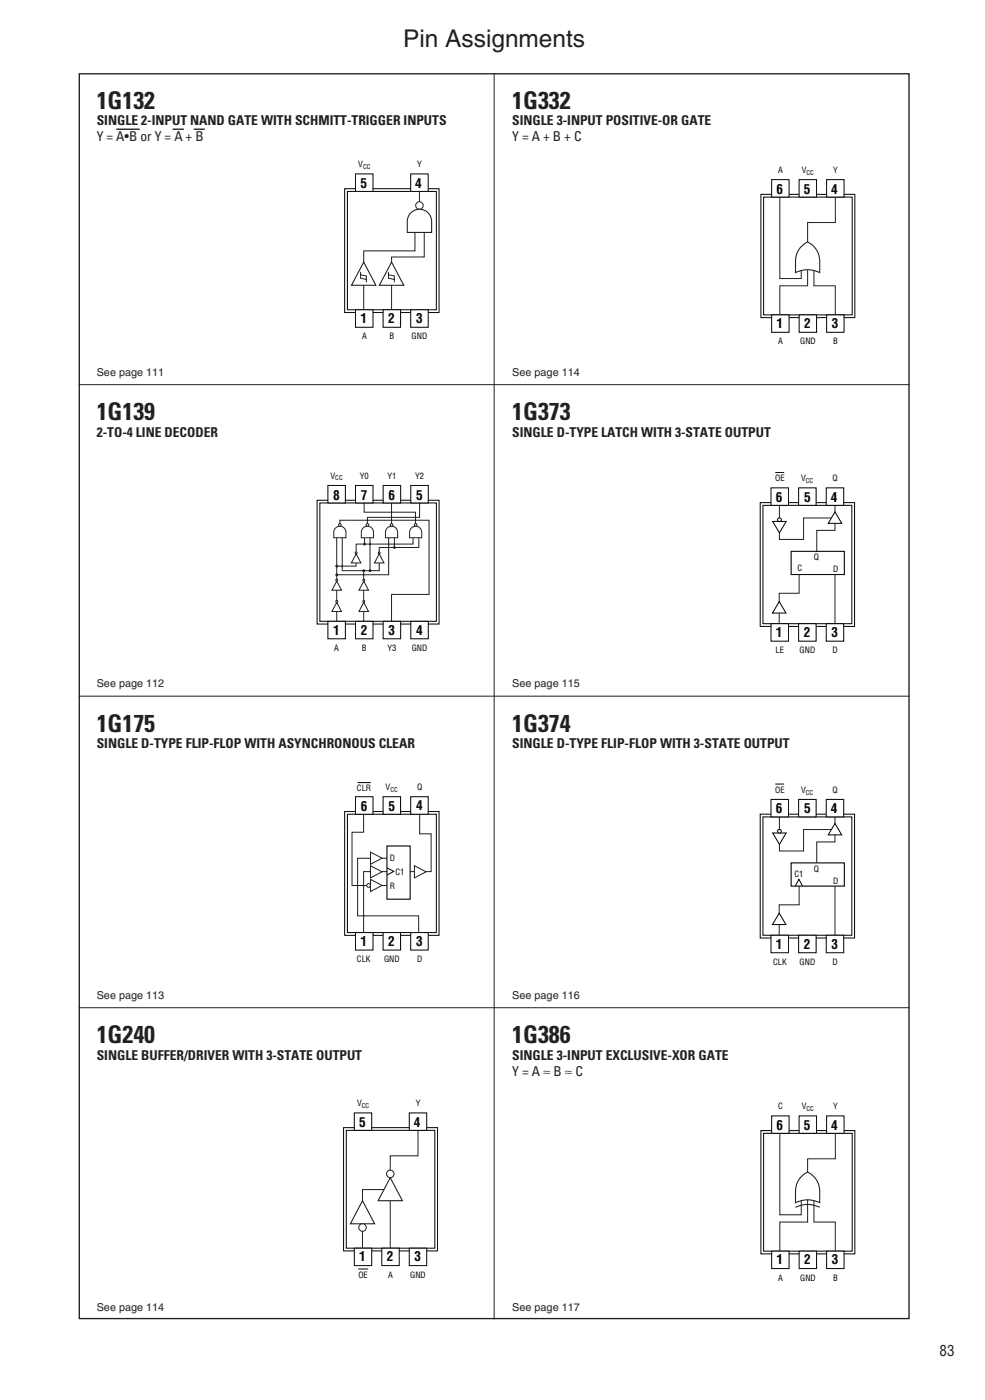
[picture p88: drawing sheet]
<svg xmlns="http://www.w3.org/2000/svg" width="128mm" height="182mm" viewBox="0 0 128 182" stroke-linecap="round" stroke-linejoin="round" font-family="sans-serif">
<defs><g id="words">
<g font-size="3.2" fill="#231f20">
<text x="52.4" y="6.1">Pin Assignments</text>
<text x="12.6" y="14.1">1G132</text>
<text x="66.6" y="14.1">1G332</text>
<text x="12.6" y="54.6">1G139</text>
<text x="66.6" y="54.6">1G373</text>
<text x="12.6" y="95.1">1G175</text>
<text x="66.6" y="95.1">1G374</text>
<text x="12.6" y="135.6">1G240</text>
<text x="66.6" y="135.6">1G386</text>
</g>
<text font-size="1.9" fill="#231f20" x="122.1" y="176.3">83</text>
<g font-size="1.8" fill="#231f20">
<text x="12.6" y="16.3">SINGLE 2-INPUT NAND GATE WITH SCHMITT-TRIGGER INPUTS</text>
<text x="66.6" y="16.3">SINGLE 3-INPUT POSITIVE-OR GATE</text>
<text x="12.6" y="18.4">Y = A•B or Y = A + B</text>
<text x="66.6" y="18.4">Y = A + B + C</text>
<text x="12.6" y="56.8">2-TO-4 LINE DECODER</text>
<text x="66.6" y="56.8">SINGLE D-TYPE LATCH WITH 3-STATE OUTPUT</text>
<text x="12.6" y="97.3">SINGLE D-TYPE FLIP-FLOP WITH ASYNCHRONOUS CLEAR</text>
<text x="66.6" y="97.3">SINGLE D-TYPE FLIP-FLOP WITH 3-STATE OUTPUT</text>
<text x="12.6" y="137.8">SINGLE BUFFER/DRIVER WITH 3-STATE OUTPUT</text>
<text x="66.6" y="137.8">SINGLE 3-INPUT EXCLUSIVE-XOR GATE</text>
<text x="66.6" y="139.9">Y = A ≈ B ≈ C</text>
</g>
<g font-size="1.7">
<text x="46.8" y="24.4">5</text>
<text x="54" y="24.4">4</text>
<text x="100.9" y="25.2">6</text>
<text x="104.5" y="25.2">5</text>
<text x="108" y="25.2">4</text>
<text x="46.8" y="42">1</text>
<text x="50.5" y="42">2</text>
<text x="54.1" y="42">3</text>
<text x="100.9" y="42.7">1</text>
<text x="104.5" y="42.7">2</text>
<text x="108.1" y="42.7">3</text>
<text x="43.3" y="64.9">8</text>
<text x="46.9" y="64.9">7</text>
<text x="50.5" y="64.9">6</text>
<text x="54.1" y="64.9">5</text>
<text x="100.8" y="65.2">6</text>
<text x="104.5" y="65.2">5</text>
<text x="108" y="65.2">4</text>
<text x="43.3" y="82.5">1</text>
<text x="46.9" y="82.5">2</text>
<text x="50.5" y="82.5">3</text>
<text x="54.1" y="82.5">4</text>
<text x="100.8" y="82.8">1</text>
<text x="104.5" y="82.8">2</text>
<text x="108.1" y="82.8">3</text>
<text x="46.9" y="105.4">6</text>
<text x="50.5" y="105.4">5</text>
<text x="54.1" y="105.3">4</text>
<text x="100.8" y="105.8">6</text>
<text x="104.5" y="105.8">5</text>
<text x="108" y="105.8">4</text>
<text x="46.8" y="123">1</text>
<text x="50.5" y="123">2</text>
<text x="54.1" y="123">3</text>
<text x="100.8" y="123.3">1</text>
<text x="104.5" y="123.3">2</text>
<text x="108.1" y="123.3">3</text>
<text x="46.7" y="146.5">5</text>
<text x="53.8" y="146.5">4</text>
<text x="100.9" y="146.9">6</text>
<text x="104.5" y="146.9">5</text>
<text x="108" y="146.9">4</text>
<text x="46.7" y="164">1</text>
<text x="50.3" y="164">2</text>
<text x="53.9" y="164">3</text>
<text x="100.9" y="164.4">1</text>
<text x="104.5" y="164.4">2</text>
<text x="108.1" y="164.4">3</text>
</g>
<g font-size="1.4" fill="#231f20">
<text x="12.6" y="48.9">See page 111</text>
<text x="66.6" y="48.9">See page 114</text>
<text x="12.6" y="89.4">See page 112</text>
<text x="66.6" y="89.4">See page 115</text>
<text x="12.6" y="129.9">See page 113</text>
<text x="66.6" y="129.9">See page 116</text>
<text x="12.6" y="170.4">See page 114</text>
<text x="66.6" y="170.4">See page 117</text>
</g>
<g font-size="1.1">
<text x="46.6" y="21.8">V</text>
<text x="54.2" y="21.8">Y</text>
<text x="101.1" y="22.5">A</text>
<text x="104.2" y="22.5">V</text>
<text x="108.3" y="22.5">Y</text>
<text x="47" y="44.1">A</text>
<text x="50.6" y="44.1">B</text>
<text x="53.5" y="44.1">GND</text>
<text x="101.1" y="44.8">A</text>
<text x="104" y="44.8">GND</text>
<text x="108.3" y="44.8">B</text>
<text x="43" y="62.3">V</text>
<text x="46.8" y="62.3">Y0</text>
<text x="50.3" y="62.3">Y1</text>
<text x="53.9" y="62.3">Y2</text>
<text x="100.7" y="62.6">OE</text>
<text x="104.1" y="62.6">V</text>
<text x="108.2" y="62.6">Q</text>
<text x="103.7" y="74.3">C</text>
<text x="105.8" y="72.8">Q</text>
<text x="108.3" y="74.4">D</text>
<text x="43.4" y="84.6">A</text>
<text x="47" y="84.6">B</text>
<text x="50.3" y="84.6">Y3</text>
<text x="53.5" y="84.6">GND</text>
<text x="100.8" y="84.9">LE</text>
<text x="103.9" y="84.9">GND</text>
<text x="108.2" y="84.9">D</text>
<text x="46.4" y="102.9">CLR</text>
<text x="50.1" y="102.7">V</text>
<text x="54.2" y="102.7">Q</text>
<text x="100.7" y="103.1">OE</text>
<text x="104.1" y="103.1">V</text>
<text x="108.2" y="103.1">Q</text>
<text x="50.6" y="112">D</text>
<text x="51.4" y="113.7">C1</text>
<text x="103.2" y="114">C1</text>
<text x="105.8" y="113.3">Q</text>
<text x="50.6" y="115.5">R</text>
<text x="108.3" y="114.9">D</text>
<text x="46.4" y="125.1">CLK</text>
<text x="49.9" y="125.1">GND</text>
<text x="54.2" y="125.1">D</text>
<text x="100.5" y="125.4">CLK</text>
<text x="103.9" y="125.4">GND</text>
<text x="108.2" y="125.4">D</text>
<text x="46.4" y="143.8">V</text>
<text x="54" y="143.8">Y</text>
<text x="101.1" y="144.2">C</text>
<text x="104.2" y="144.2">V</text>
<text x="108.3" y="144.2">Y</text>
<text x="46.6" y="166.1">OE</text>
<text x="50.5" y="166.1">A</text>
<text x="53.3" y="166.1">GND</text>
<text x="101.1" y="166.5">A</text>
<text x="104" y="166.5">GND</text>
<text x="108.3" y="166.5">B</text>
</g>
<g font-size=".9">
<text x="47.2" y="22">CC</text>
<text x="104.8" y="22.7">CC</text>
<text x="43.6" y="62.5">CC</text>
<text x="104.7" y="62.8">CC</text>
<text x="50.7" y="102.9">CC</text>
<text x="104.7" y="103.3">CC</text>
<text x="47" y="144.1">CC</text>
<text x="104.8" y="144.5">CC</text>
</g>
</g></defs>
<path d="M10.3 9.6h107.8v161.8h-107.8z" fill="none" stroke="#231f20" stroke-width=".18"/>
<path d="M64.2 9.5v162M10.2 50h108M10.2 90.5h108M10.2 131h108" fill="none" stroke="#231f20" stroke-width=".13"/>
<g fill="#fff" stroke="#000" stroke-width=".13">
<path d="M44.6 146.6h12.3v16h-12.3z"/>
<path d="M45 146.9h11.5v15.4h-11.5z"/>
<path d="M46 144.7h2.3v2.2h-2.3z"/>
<path d="M53.2 144.7h2.3v2.2h-2.3z"/>
<path d="M46 162.3h2.3v2.2h-2.3z"/>
<path d="M53.2 162.3h2.3v2.2h-2.3z"/>
<path d="M49.6 162.3h2.3v2.2h-2.3z"/>
</g>
<path d="M46.5 165h1.3" fill="none" stroke="#000" stroke-width=".13"/>
<path d="M50.7 154.6h-3.6v7.7M50.7 156.1v6.2M54.3 146.9v3.4h-3.6v2.8" fill="none" stroke="#231f20" stroke-width=".13"/>
<g fill="#fff" stroke="#231f20" stroke-width=".14">
<path d="M50.7 153.1l1.6 3h-3.2z"/>
<path d="M47.1 156.1l1.6 3h-3.2z"/>
</g>
<g fill="#fff" stroke="#231f20" stroke-width=".13">
<circle cx="47.1" cy="159.6" r=".49"/>
<circle cx="50.7" cy="152.6" r=".49"/>
</g>
<g fill="#fff" stroke="#000" stroke-width=".13">
<path d="M98.9 25.3h12.2v16h-12.2z"/>
<path d="M99.2 25.6h11.5v15.3h-11.5z"/>
<path d="M100.3 23.4h2.2v2.2h-2.2z"/>
<path d="M107.4 23.4h2.3v2.2h-2.3z"/>
<path d="M100.3 40.9h2.2v2.3h-2.2z"/>
<path d="M107.4 40.9h2.3v2.3h-2.3z"/>
<path d="M103.9 40.9h2.2v2.3h-2.2z"/>
<path d="M103.8 23.4h2.3v2.2h-2.3z"/>
</g>
<path d="M101.3 25.6v10.6h2.8v-1M104.9 35.1v2.1h-3.6v3.7M105.8 35.2v2h2.7v3.7M108.6 25.6v3.3h-3.7v2.6" fill="none" stroke="#231f20" stroke-width=".13"/>
<path d="M104.2 32l.7-.5a2.7 2.7 0 0 1 1.6 2.5v1.4a3.5 3.5 0 0 0-3.1 0v-1.4l.1-.8 .3-.7z" fill="#fff" stroke="#231f20" stroke-width=".14"/>
<g fill="#fff" stroke="#000" stroke-width=".13">
<path d="M98.9 147h12.2v16h-12.2z"/>
<path d="M99.2 147.3h11.5v15.3h-11.5z"/>
<path d="M100.3 145.1h2.2v2.2h-2.2z"/>
<path d="M107.4 145.1h2.3v2.2h-2.3z"/>
<path d="M100.3 162.6h2.2v2.3h-2.2z"/>
<path d="M107.4 162.6h2.3v2.3h-2.3z"/>
<path d="M103.9 162.6h2.2v2.3h-2.2z"/>
<path d="M103.8 145.1h2.3v2.2h-2.3z"/>
</g>
<path d="M101.3 147.3v10.6h2.8v-1.8M104.9 156v2.9h-3.6v3.7M105.8 156.1v2.8h2.7v3.7M108.6 147.3v3.3h-3.7v1.8" fill="none" stroke="#231f20" stroke-width=".13"/>
<path d="M104.2 152.9l.7-.5a2.7 2.7 0 0 1 1.6 2.5v1.5a3.5 3.5 0 0 0-3.1 0v-1.5l.1-.8 .3-.7z" fill="#fff" stroke="#231f20" stroke-width=".14"/>
<path d="M103.4 157a3.5 3.5 0 0 1 3.1 0" fill="none" stroke="#231f20" stroke-width=".14"/>
<g fill="#fff" stroke="#000" stroke-width=".13">
<path d="M44.8 24.5h12.3v16.1h-12.3z"/>
<path d="M45.1 24.9h11.6v15.4h-11.6z"/>
<path d="M46.2 22.6h2.3v2.3h-2.3z"/>
<path d="M53.4 22.6h2.2v2.3h-2.2z"/>
<path d="M46.2 40.3h2.3v2.2h-2.3z"/>
<path d="M53.4 40.3h2.2v2.2h-2.2z"/>
<path d="M49.8 40.3h2.3v2.2h-2.3z"/>
</g>
<path d="M53.9 29.6v3h-6.6v7.7M54.5 24.9v1.9M55.1 29.2v4.2h-4.2v6.9" fill="none" stroke="#231f20" stroke-width=".13"/>
<g fill="#fff" stroke="#231f20" stroke-width=".14">
<path d="M50.9 34.1l1.6 3h-3.2z"/>
<path d="M47.3 34.1l1.5 3h-3.1z"/>
<path d="M53.6 27.5a1.58 1.58 0 0 1 1.6-.1 1.58 1.58 0 0 1 .9 1.4v1.4h-3.2l.1-1.9 .2-.4z"/>
</g>
<circle cx="54.5" cy="26.7" r=".49" fill="#fff" stroke="#231f20" stroke-width=".13"/>
<g fill="none" stroke="#231f20" stroke-width=".13">
<path d="M46.9 35.7l.7 .2v.8M46.9 35.3v.9l.7 .1M50.5 35.7l.7 .2v.8M50.5 35.3v.9l.7 .1M47.3 74.2v6.8M47.3 65.2v1.4h6.7v2.1M48.1 69.6v4.6M50.9 65.1v3.9h-.4v5.7h-6.7M51.3 69.7v1.5M53.7 69.7v1h-7.4v2.9h-2.5M54.4 69.6v1.6h-5.1v3h-4.8v-4.5M54.5 65.2v2.1h-6.8v1.7h-.3v1.7"/>
<path d="M43.8 81v-11.5h.4v-1.9h11.6v9.7h-4.9v3.8"/>
</g>
<path d="M15.1 16.8h3.1M22.4 16.8h1.5M25.2 16.8h1.4" fill="none" stroke="#231f20" stroke-width=".18"/>
<g fill="#fff" stroke="#231f20" stroke-width=".13">
<path d="M43.6 68.6a.79 .79 0 0 1 .9-.1 .79 .79 0 0 1 .5 .7v.7h-1.6v-.7z"/>
<path d="M47.2 68.6a.79 .79 0 0 1 .8-.1 .79 .79 0 0 1 .5 .7v.7h-1.5v-.7z"/>
<path d="M50.3 68.6a.79 .79 0 0 1 .9-.1 .79 .79 0 0 1 .5 .7v.7h-1.6v-.7z"/>
<path d="M53.5 68.6a.79 .79 0 0 1 .8-.1 .79 .79 0 0 1 .5 .7v.7h-1.6v-.7z"/>
<path d="M43.8 78.3l.6 1.2h-1.3z"/>
<path d="M43.8 75.5l.6 1.2h-1.3z"/>
<path d="M46.3 72l.6 1.2h-1.2z"/>
<path d="M49.3 72l.6 1.2h-1.2z"/>
<path d="M47.3 78.3l.6 1.2h-1.3z"/>
<path d="M47.3 75.5l.6 1.2h-1.3z"/>
<circle cx="44.2" cy="68.2" r=".17"/>
<circle cx="47.7" cy="68.2" r=".17"/>
<circle cx="50.9" cy="68.2" r=".17"/>
<circle cx="54" cy="68.2" r=".17"/>
<circle cx="43.8" cy="78.2" r=".12"/>
<circle cx="43.8" cy="75.4" r=".12"/>
<circle cx="46.3" cy="71.9" r=".12"/>
<circle cx="49.3" cy="71.9" r=".12"/>
<circle cx="47.3" cy="78.2" r=".12"/>
<circle cx="47.3" cy="75.4" r=".12"/>
</g>
<path d="M41.2 65h15.9v16.1h-15.9zM41.6 65.4h15.1v15.4h-15.1z" fill="none" stroke="#000" stroke-width=".13"/>
<g fill="#fff" stroke="#000" stroke-width=".13">
<path d="M42.6 63.1h2.3v2.3h-2.3z"/>
<path d="M42.6 80.8h2.3v2.2h-2.3z"/>
<path d="M53.4 63.1h2.3v2.3h-2.3z"/>
<path d="M53.4 80.8h2.3v2.2h-2.3z"/>
<path d="M49.8 63.1h2.3v2.3h-2.3z"/>
<path d="M49.8 80.8h2.3v2.2h-2.3z"/>
<path d="M46.2 80.8h2.3v2.2h-2.3z"/>
<path d="M46.2 63.1h2.3v2.3h-2.3z"/>
</g>
<g fill="#231f20">
<circle cx="43.8" cy="73.6" r=".19"/>
<circle cx="43.8" cy="74.7" r=".19"/>
<circle cx="47.4" cy="70.7" r=".19"/>
<circle cx="48.1" cy="74.2" r=".19"/>
<circle cx="47.3" cy="74.2" r=".19"/>
<circle cx="51.3" cy="71.2" r=".19"/>
</g>
<g fill="#fff" stroke="#000" stroke-width=".13">
<path d="M44.8 105.5h12.3v16.1h-12.3z"/>
<path d="M45.1 105.9h11.6v15.3h-11.6z"/>
</g>
<path d="M47.3 105.6v2.6h-1.6v6.9h5.3M50.7 111.6h-4.2v7.5h7.9v3.2M54.5 104.9v3.5h1.5v4.9h-8.7v8.8" fill="none" stroke="#231f20" stroke-width=".13"/>
<path d="M53.9 112.5l1.5 .8-1.5 .8z" fill="#fff" stroke="#231f20" stroke-width=".13"/>
<g fill="#fff" stroke="#000" stroke-width=".13">
<path d="M53.4 103.6h2.2v2.2h-2.2z"/>
<path d="M49.8 121.2h2.3v2.3h-2.3z"/>
<path d="M49.8 103.6h2.3v2.2h-2.3z"/>
<path d="M53.4 121.2h2.2v2.3h-2.2z"/>
<path d="M46.2 103.6h2.3v2.2h-2.3z"/>
<path d="M46.2 121.2h2.3v2.3h-2.3z"/>
</g>
<path d="M50.3 110h3v6.9h-3z" fill="#fff" stroke="#000" stroke-width=".14"/>
<path d="M50.3 112.8l.9 .5-.9 .5" fill="none" stroke="#000" stroke-width=".13"/>
<g fill="#fff" stroke="#231f20" stroke-width=".13">
<path d="M48.1 110.8l1.6 .8-1.6 .8z"/>
<path d="M48.1 112.5l1.6 .8-1.6 .8z"/>
<path d="M48.1 114.3l1.6 .8-1.6 .8z"/>
<circle cx="47.9" cy="115.1" r=".24"/>
</g>
<path d="M46.5 101.7h1.7" fill="none" stroke="#000" stroke-width=".13"/>
<g fill="#fff" stroke="#000" stroke-width=".13">
<path d="M98.8 65.3h12.3v16.1h-12.3z"/>
<path d="M99.1 65.7h11.6v15.4h-11.6z"/>
</g>
<path d="M103.9 74.3v2.8h-2.6v4M108.5 65.7v3.2h-2.4v3.6M108.5 74v7.5" fill="none" stroke="#231f20" stroke-width=".13"/>
<path d="M102.8 71.7h6.9v3h-6.9z" fill="#fff" stroke="#000" stroke-width=".14"/>
<path d="M101.3 65.7v4.4h3.1v-2.8h3.8" fill="none" stroke="#231f20" stroke-width=".13"/>
<g fill="#fff" stroke="#000" stroke-width=".13">
<path d="M108.5 66.6l.9 1.4h-1.8z"/>
<path d="M100.4 67.8h1.8l-.9 1.5z"/>
<path d="M101.3 78.2l.8 1.5h-1.7z"/>
<path d="M100.2 63.4h2.3v2.3h-2.3z"/>
<path d="M107.4 63.4h2.2v2.3h-2.2z"/>
<path d="M100.2 81.1h2.3v2.3h-2.3z"/>
<path d="M107.4 81.1h2.2v2.3h-2.2z"/>
<path d="M103.8 81.1h2.3v2.3h-2.3z"/>
<path d="M103.8 63.4h2.3v2.3h-2.3z"/>
<circle cx="101.3" cy="67.6" r=".24"/>
</g>
<path d="M100.7 61.4h1.2" fill="none" stroke="#000" stroke-width=".13"/>
<g fill="#fff" stroke="#000" stroke-width=".13">
<path d="M98.8 105.8h12.3v16.1h-12.3z"/>
<path d="M99.1 106.2h11.6v15.4h-11.6z"/>
</g>
<path d="M103.9 114.8v2.8h-2.6v4M108.5 106.2v3.3h-2.4v3.5M108.5 114.5v7.5" fill="none" stroke="#231f20" stroke-width=".13"/>
<path d="M102.8 112.2h6.9v3h-6.9z" fill="#fff" stroke="#000" stroke-width=".14"/>
<path d="M101.3 106.2v4.4h3.1v-2.8h3.8" fill="none" stroke="#231f20" stroke-width=".13"/>
<g fill="#fff" stroke="#000" stroke-width=".13">
<path d="M108.5 107.1l.9 1.4h-1.8z"/>
<path d="M100.4 108.3h1.8l-.9 1.5z"/>
<path d="M101.3 118.7l.8 1.5h-1.7z"/>
</g>
<path d="M103.3 115.2l.5-.9 .5 .9" fill="none" stroke="#000" stroke-width=".13"/>
<g fill="#fff" stroke="#000" stroke-width=".13">
<path d="M100.2 103.9h2.3v2.3h-2.3z"/>
<path d="M107.4 103.9h2.2v2.3h-2.2z"/>
<path d="M100.2 121.6h2.3v2.3h-2.3z"/>
<path d="M107.4 121.6h2.2v2.3h-2.2z"/>
<path d="M103.8 121.6h2.3v2.3h-2.3z"/>
<path d="M103.8 103.9h2.3v2.3h-2.3z"/>
<circle cx="101.3" cy="108.1" r=".24"/>
</g>
<path d="M100.7 101.9h1.2" fill="none" stroke="#000" stroke-width=".13"/>
<use href="#words"/>
</svg>
